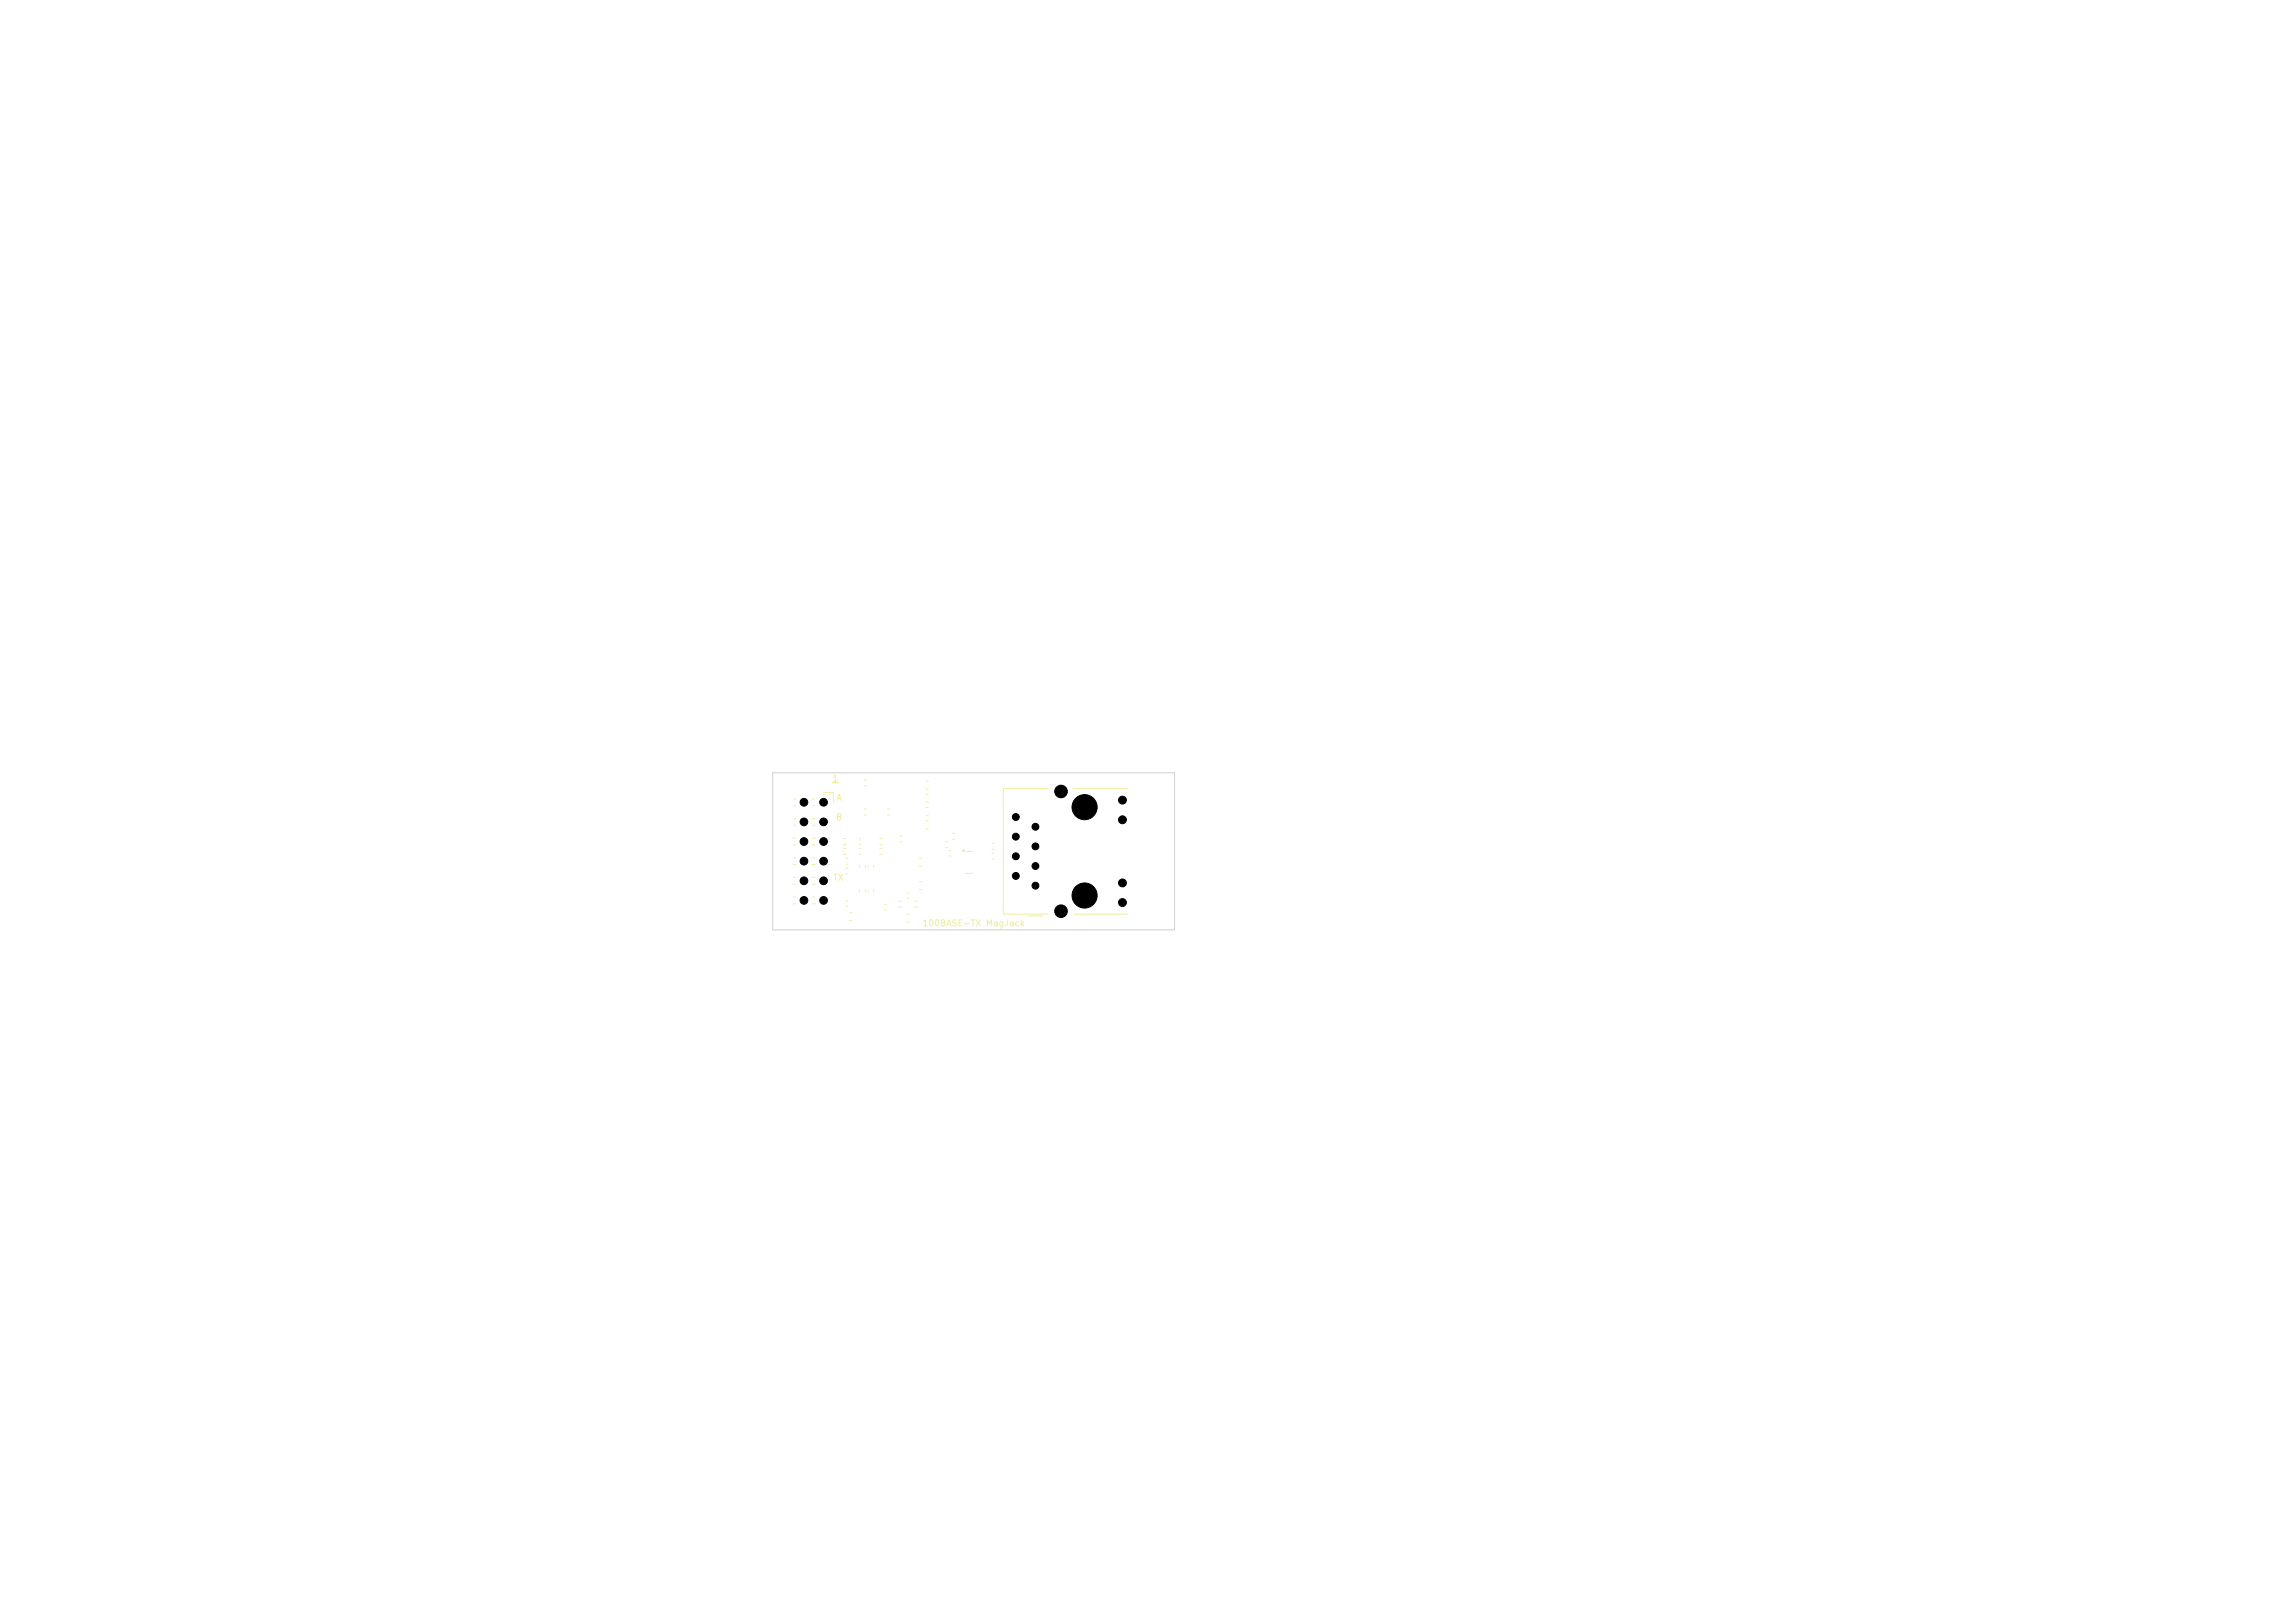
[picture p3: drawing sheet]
<svg xmlns="http://www.w3.org/2000/svg" width="297mm" height="210mm" viewBox="0 0 297 210" stroke-linecap="round" stroke-linejoin="round" font-family="sans-serif">
<defs><g id="words">
<g font-size=".8" fill="#f2eda1">
<text x="107.6" y="101.4">1</text>
<text x="108.1" y="106.4">B</text>
<text x="108.2" y="103.8">A</text>
<text x="107.7" y="114.2">TX</text>
<text x="119.3" y="120.1">100BASE-TX MagJack</text>
</g>
</g></defs>
<path d="M107.7 101.3h.8" fill="none" stroke="#f2eda1" stroke-width=".15"/>
<g fill="none" stroke="#f2eda1" stroke-width=".13">
<path d="M102.7 103.4h.3M102.7 104.2h.3M102.7 105.9h.3M102.7 106.8h.3M102.7 108.5h.3M102.7 109.3h.3M102.7 111h.3M102.7 111.9h.3M102.7 113.5h.3M102.7 114.4h.3M102.7 116.1h.3M102.7 116.9h.3"/>
<path d="M105.1 103.4h.3M105.1 104.2h.3M105.1 105.9h.4M105.1 106.8h.4M105.1 108.5h.4M105.1 109.3h.4M105.1 111h.4M105.1 111.9h.4M105.1 113.5h.4M105.1 114.4h.4M105.1 116.1h.4M105.1 116.9h.4"/>
<path d="M106.6 102.5h1.2v1.3M109.1 108.5h.4M109.1 109.3h.4M109.1 109.8h.4M109.1 110.5h.4M109.4 112.3h.4M109.4 113.1h.4M109.5 116.5h.2M109.5 117.3h.2M110 118.1h.2M110 119.1h.2M111.2 109.3h.2"/>
<path d="M111.2 109.8h.2M111.2 110.5h.2M111.2 108.5h.2M111.2 111.9v.4M111.2 115.1v.3M111.8 104.7h.4M111.8 105.5h.4M111.8 100.9h.4M111.8 101.7h.4M112 111.9v.4M112 115.1v.3M112.3 112v.2"/>
<path d="M112.3 115.2v.2M113.1 112v.2M113.1 115.2v.2M113.8 108.5h.4M113.8 109.3h.4M113.8 109.8h.4M113.8 110.5h.4M114.5 117h.2M114.5 117.8h.2M114.8 104.7h.4M114.8 105.5h.4M116.3 116.6h.4"/>
<path d="M116.3 117.4h.4M116.4 108.9h.4M116.4 108.2h.4M117.4 115.5h.2M117.4 116.3h.2M118.3 116.6h.4M118.3 117.4h.4M119 111.1h.2M119 112.1h.2M119 114.1h.2M119 115.1h.2M119.9 102.8h.2"/>
<path d="M119.9 103.8h.2M119.9 101.1h.2M119.9 102.1h.2M119.9 104.5h.2M119.9 105.5h.2M119.9 106.2h.2M119.9 107.2h.2M122.3 108.9h.4M122.3 109.7h.4M123.2 107.8h.4M123.2 108.6h.4M124.5 110.2l.3-.3v.3z"/>
<path d="M124.9 113h1M125.1 110.2h.8M128.4 110.4h.2M128.4 111.2h.2M133.1 118.5h1.8M135.6 102h-5.8v16.3h5.8M138.9 102h7M138.9 118.3h7"/>
</g>
<path d="M124.5 110.2l.3-.3v.3z" fill="#f2eda1"/>
<path d="M109.4 111.1h.4M109.4 111.8h.4M117.4 118.3h.2M117.4 119.3h.2M122.8 110h.3M122.8 110.8h.3M128.4 109.2h.2M128.4 109.9h.2" fill="none" stroke="#f2eda1" stroke-width=".13"/>
<path d="M100 100h52v20.3h-52z" fill="none" stroke="#d0d2cd" stroke-width=".13"/>
<g fill="#000" stroke="#000" stroke-width=".13">
<circle cx="104" cy="103.8" r=".5"/>
<circle cx="104" cy="106.3" r=".5"/>
<circle cx="104" cy="116.5" r=".5"/>
<circle cx="104" cy="111.4" r=".5"/>
<circle cx="104" cy="114" r=".5"/>
<circle cx="104" cy="108.9" r=".5"/>
<circle cx="106.6" cy="111.4" r=".5"/>
<circle cx="106.6" cy="114" r=".5"/>
<circle cx="106.6" cy="103.8" r=".5"/>
<circle cx="106.6" cy="116.5" r=".5"/>
<circle cx="106.6" cy="106.3" r=".5"/>
<circle cx="106.6" cy="108.9" r=".5"/>
<circle cx="131.5" cy="105.7" r=".44"/>
<circle cx="131.5" cy="113.3" r=".44"/>
<circle cx="131.5" cy="110.8" r=".44"/>
<circle cx="131.5" cy="108.3" r=".44"/>
<circle cx="134" cy="107" r=".45"/>
<circle cx="134" cy="112.1" r=".45"/>
<circle cx="134" cy="114.6" r=".45"/>
<circle cx="134" cy="109.5" r=".45"/>
<circle cx="137.3" cy="102.4" r=".81"/>
<circle cx="137.3" cy="117.9" r=".81"/>
<circle cx="140.4" cy="115.9" r="1.62"/>
<circle cx="140.4" cy="104.4" r="1.62"/>
<circle cx="145.3" cy="114.2" r=".51"/>
<circle cx="145.3" cy="116.8" r=".51"/>
<circle cx="145.3" cy="106.1" r=".51"/>
<circle cx="145.3" cy="103.5" r=".51"/>
</g>
<use href="#words"/>
</svg>
